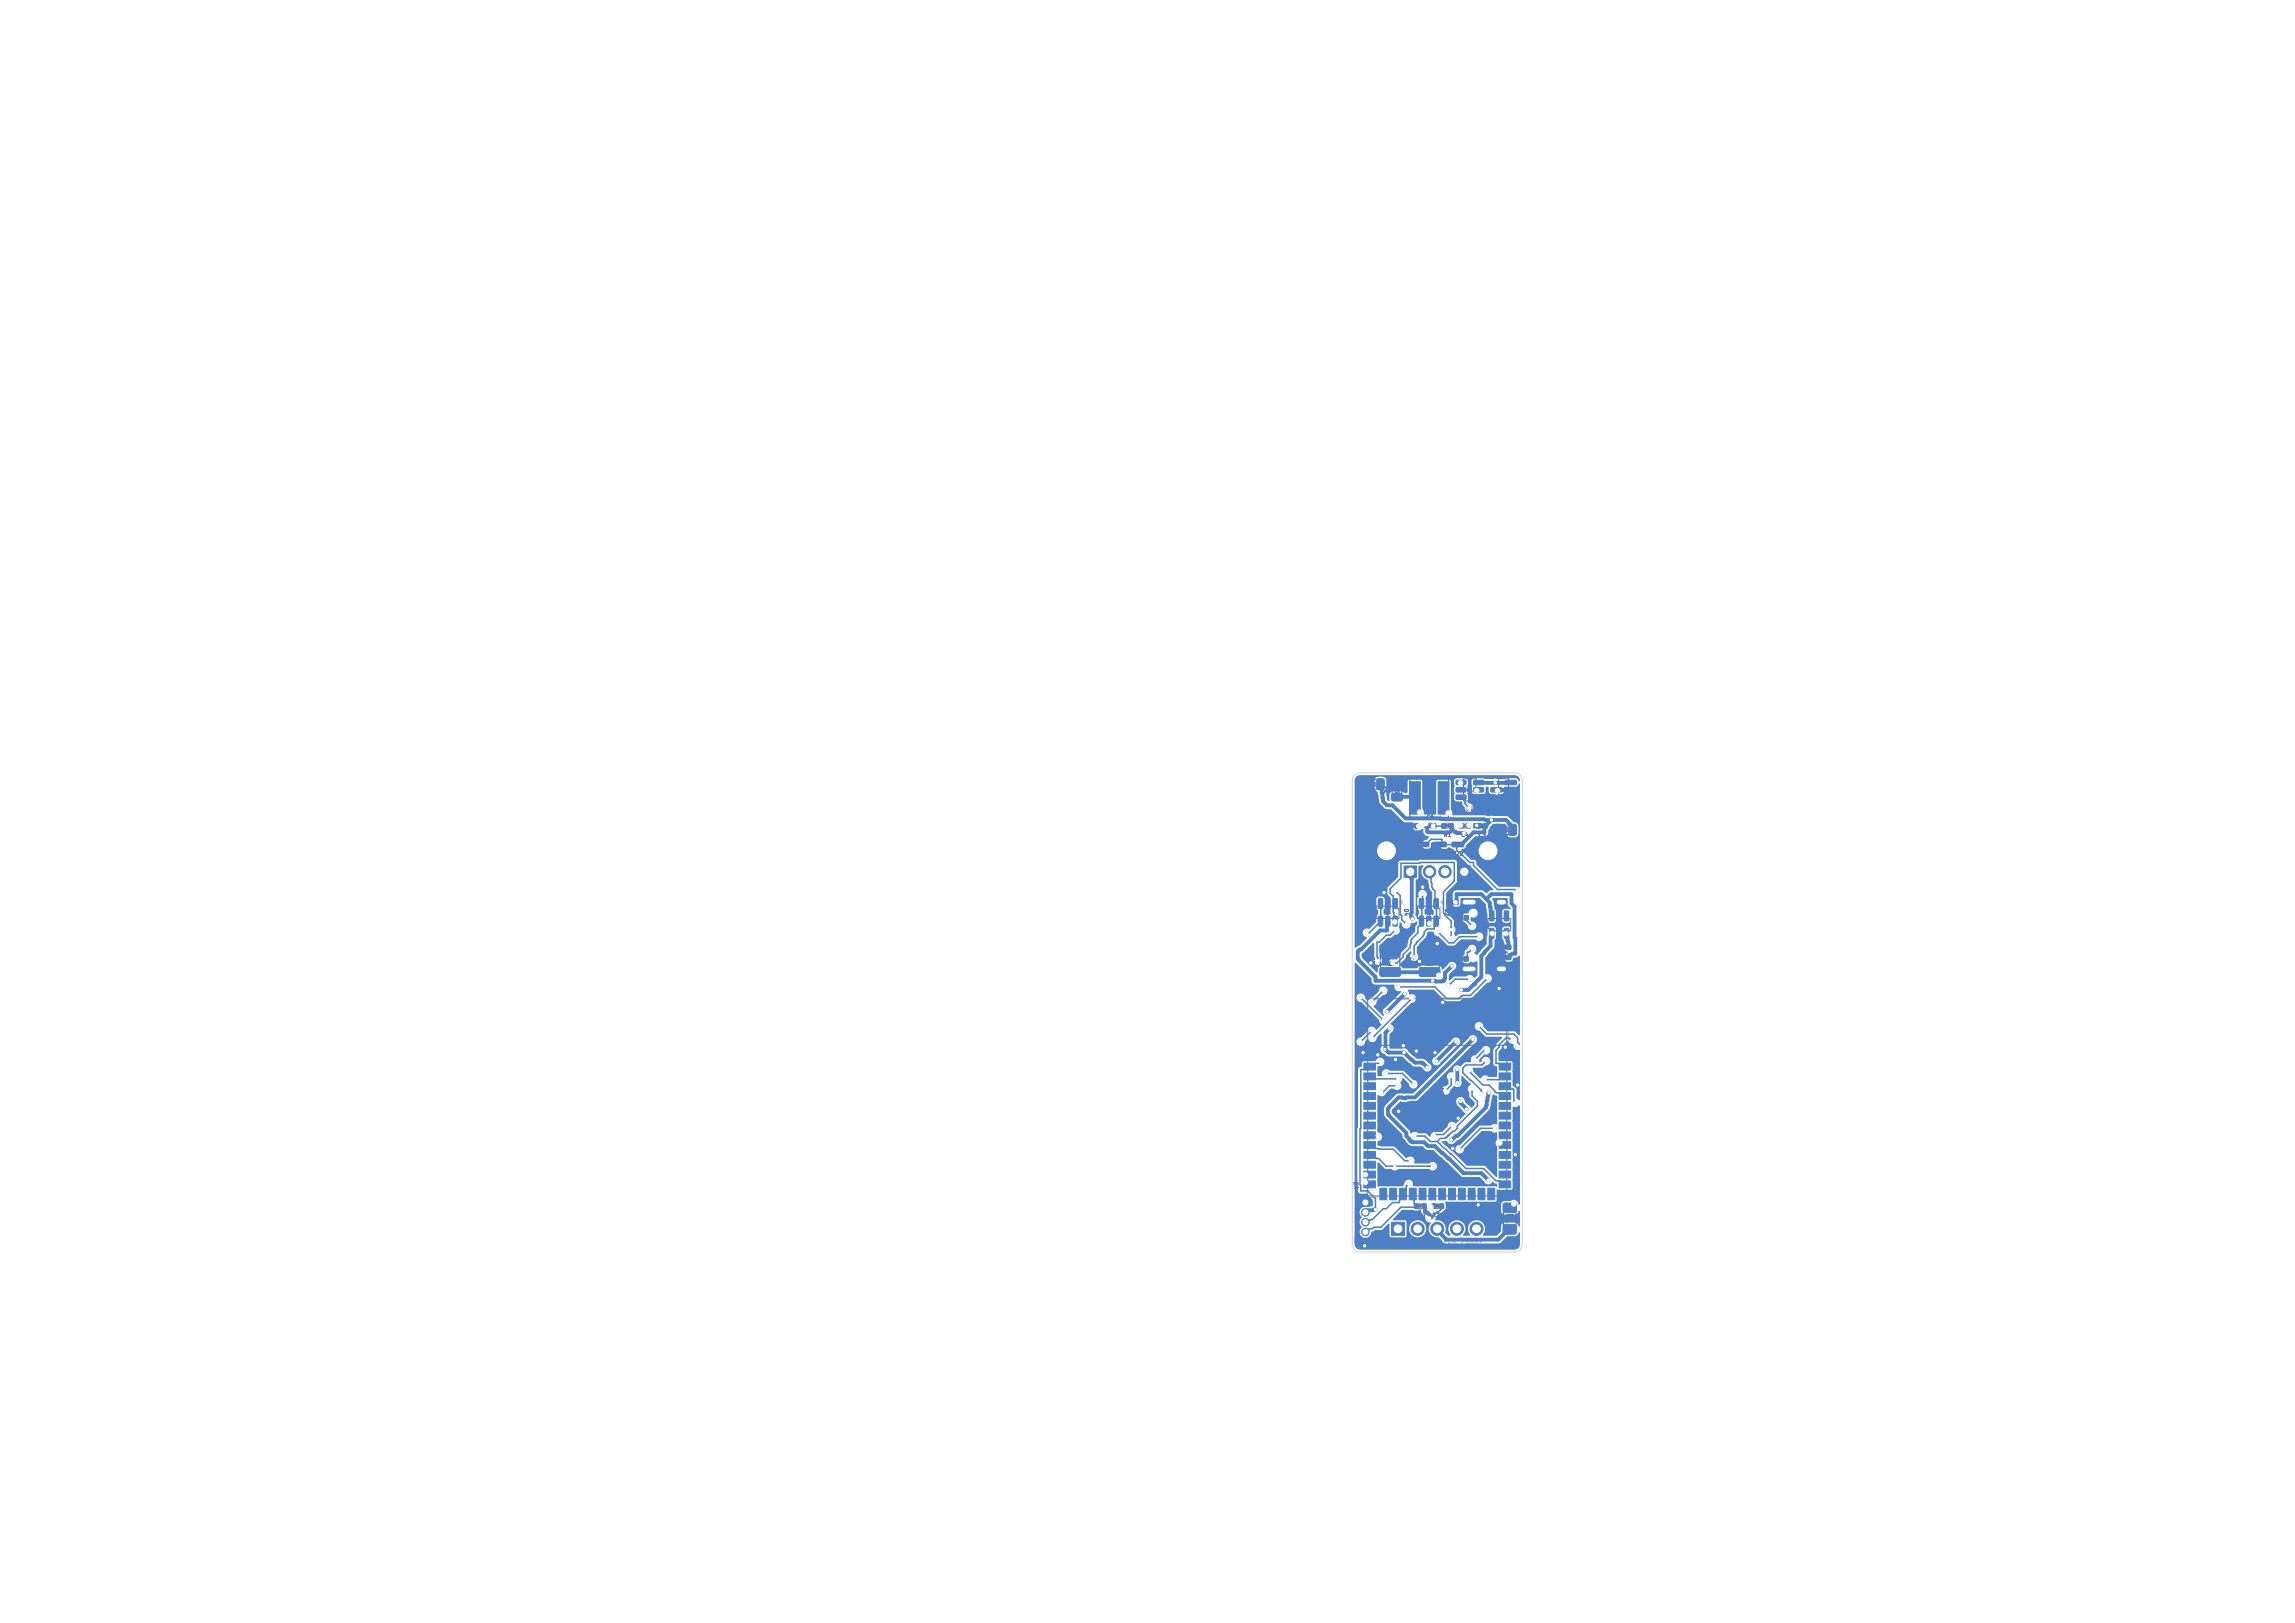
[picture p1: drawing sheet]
<svg xmlns="http://www.w3.org/2000/svg" width="297mm" height="210mm" viewBox="0 0 297 210" stroke-linecap="round" stroke-linejoin="round" font-family="sans-serif">
<defs><g id="words">
<text font-size="1.4" fill="#585d84" x="184.9" y="142.1">U3</text>
<text font-size="1.1" fill="#fff" x="179.3" y="123.4" transform="rotate(90 179.3 123.4)">C9</text>
<text font-size="1.1" fill="#585d84" x="184.4" y="123.4" transform="rotate(90 184.4 123.4)">C8</text>
<text font-size="1.1" fill="#e8b2a7" x="194.8" y="156.9" transform="rotate(90 194.8 156.9)">F1</text>
<g font-size=".8" fill="#e8b2a7">
<text x="184.5" y="161.5">VBAT</text>
<text x="187.3" y="161.5">GND</text>
<text x="189.8" y="161.5">SPORT</text>
</g>
<g font-size=".7" fill="#585d84">
<text x="177.1" y="101.8">C1</text>
<text x="180.4" y="101.6" transform="rotate(90 180.4 101.6)">C5</text>
<text x="184.5" y="106.1">C6</text>
<text x="194.2" y="107.8">C2</text>
<text x="186.8" y="108.4">R1</text>
<text x="191.2" y="108.4">C3</text>
<text x="181.6" y="117.5" transform="rotate(90 181.6 117.5)">D4</text>
<text x="187.2" y="118.3">C15</text>
<text x="191.2" y="119.1" transform="rotate(90 191.2 119.1)">U2</text>
<text x="182.3" y="123.7" transform="rotate(90 182.3 123.7)">C8</text>
<text x="188.5" y="120.3">R14</text>
<text x="188.5" y="125.6">R15</text>
<text x="183" y="157.6">R27</text>
<text x="185.3" y="157.6">R26</text>
</g>
<g font-size=".7" fill="#4d7fc4">
<text x="178.7" y="101.6" transform="rotate(90 178.7 101.6)">C5</text>
<text x="187.9" y="110.8">R22</text>
<text x="186.9" y="117.5" transform="rotate(90 186.9 117.5)">D2</text>
<text x="194" y="124.1">C10</text>
<text x="175.9" y="154" transform="rotate(-90 175.9 154)">U3</text>
</g>
<g font-size=".7" fill="#fff">
<text x="184.5" y="107.1">L1</text>
<text x="189.6" y="105">U1</text>
<text x="189" y="108.4">C4</text>
<text x="177.2" y="123.7" transform="rotate(90 177.2 123.7)">C9</text>
<text x="194" y="125.4">C11</text>
</g>
<g font-size=".6" fill="#585d84">
<text x="189.8" y="102.5">U1</text>
<text x="179.3" y="117.6" transform="rotate(90 179.3 117.6)">D4</text>
<text x="184.6" y="117.6" transform="rotate(90 184.6 117.6)">D2</text>
<text x="193.7" y="119.2" transform="rotate(90 193.7 119.2)">U2</text>
</g>
<g font-size=".4" fill="#585d84">
<text x="182.6" y="107.1">R2</text>
<text x="187" y="107.1">R1</text>
<text x="194.2" y="102.4">Q1</text>
<text x="186" y="109.5">R23</text>
<text x="188.3" y="109.5">R22</text>
<text x="188.9" y="119">R14</text>
<text x="188.9" y="124.3">R15</text>
<text x="183.4" y="156.3">R27</text>
<text x="185.7" y="156.3">R26</text>
</g>
<g font-size=".3" fill="#585d84">
<text x="184.8" y="107">C6</text>
<text x="189.3" y="107">C4</text>
<text x="191.5" y="107">C3</text>
<text x="183.8" y="109.4">C16</text>
<text x="187.6" y="116.9">C15</text>
<text x="194.4" y="122.7">C10</text>
<text x="194.4" y="124.1">C11</text>
</g>
</g></defs>
<g fill="none" stroke="#585d84" stroke-width=".13">
<path d="M176.7 100.9h2v1.2h-2zM177.6 102.9a.22 .22 0 0 0-.3 .2 .22 .22 0 0 0 .3 .2M177.8 103.4h.3M177.8 103l.2-.1v.5M178.2 117.2h2.5l.4 .5v1.1h-2.9zM180.2 101.2h1.2v2h-1.2zM182.3 106.6h1.1v.5h-1.1zM182.5 100.8h5v5h-5zM182.6 108l.2 .3M182.7 107.8h-.2v.5M182.7 107.8h.1M182.7 108h-.2"/>
<path d="M182.7 107.8v.2M182.7 108h.1M183 107.8h.1l.1 .1-.3 .4h.3M183.5 117.2h2.5l.4 .5v1.1h-2.9zM183.7 109h1v.5h-1zM183.9 110.2a.22 .22 0 0 0-.4 .2 .22 .22 0 0 0 .4 .2M184 110.6h.3M184 110.3l.2-.2v.5M184.5 110.4h.3v.2M184.6 106.6h1v.5h-1M184.6 103v.5h.3M184.8 110.1l-.2 .1-.1 .2v.2h.3"/>
<path d="M184.8 110.6h.1M185 103.5h.3M185 103.1l.2-.1v.5M185.8 110.4h.2l.1-.2h-.3v.5M185.9 109h1v.5h-1zM185.9 110.4l.2 .3M186.3 110.2h.2l.1 .1-.3 .4h.3M186.7 110.2h.3l-.1 .2h.1v.2h-.3M186.8 106.6h1.1v.5h-1.1zM187.5 116.5h1v.5h-1zM188.1 109h1.1v.5h-1.1zM188.7 118.5h1.1v.5h-1.1z"/>
<path d="M189.1 106.6h1v.5h-1zM189.4 100.8h1.6v2.4l-.4 .5h-1.2zM191.3 106.6h1v.5h-1zM192.6 118.8h2.9v1.7h-2.5l-.4-.4zM193.8 106.8h2v1.2h-2zM193.9 100.8h1.3v2.5l-.3 .4h-1zM194.2 104.4h.3v.3l-.1 .1h-.2zM194.3 104.7l.1 .1M194.4 104.8l.1 .1M194.7 104.8h.3M194.7 104.5l.1-.2v.5M194.7 108.8a.22 .22 0 0 0-.3 .2 .22 .22 0 0 0 .3 .2"/>
<path d="M194.9 108.8h.2l.1 .1-.3 .4h.3M177 129.2h18v25.6h-18zM177 135.2h18M178.7 122.7h2.5v3.2h-2.5zM183.8 122.7h2.5v3.2h-2.5zM188.7 123.8h1.1v.5h-1.1zM194.3 122.3h1v.5h-1zM195.1 125.3h.3M183.3 155.8h1v.5h-1zM185.5 155.8h1.1v.5h-1.1zM193.3 157.3h.5v.3M193.3 157.8v.2"/>
<path d="M193.6 157.3v.2M193.7 157.8l.1 .1h-.5M194.6 156.1h1.6v3.2h-1.6z"/>
</g>
<g fill="none" stroke="#e8b2a7" stroke-width=".13">
<path d="M177.4 100.7h.6M177.4 102.2h.6M178 117.2v1.6M180 101.9v.6M181.2 117.2v1.6M181.5 101.9v.6M182.2 100.9v-.4h5.5v.4M182.2 105.6v.4h5.5v-.4M182.7 106.5h.3M182.7 107.2h.3M183.3 117.2v1.6M184.1 108.9h.2"/>
<path d="M184.1 109.6h.2M186.3 108.9h.3M186.3 109.7h.3M186.5 117.2v1.6M187.2 106.5h.3M187.2 107.2h.3M187.9 116.4h.2M187.9 117.1h.2M188.5 108.9h.3M188.5 109.7h.3M189.1 118.4h.3M189.1 119.1h.3"/>
<path d="M189.4 100.6h1.6M189.4 103.8h1.6M189.5 106.5h.2M189.5 107.2h.2M191.7 106.5h.2M191.7 107.2h.2M192.4 118.8v1.7M193.9 100.6h1.3M193.9 103.8h1.3M194.5 106.6h.6M194.5 108.1h.6M195.6 118.8v1.7"/>
<path d="M176.8 135.3v-6.2h18.4v6.2M178.5 123.6v1.4M181.3 123.6v1.4M183.6 123.6v1.4M186.4 123.6v1.4M189.1 123.7h.3M189.1 124.5h.3M194.7 122.2h.2M194.7 122.9h.2M176.8 153.9v1h1.5M183.7 155.7h.3M183.7 156.5h.3"/>
<path d="M185.9 155.7h.3M185.9 156.5h.3M195.2 153.9v1h-1.5M196.3 157.1v1.2M180.3 161h.3v-.3h-.3v.6M180.9 161h.3v-.3h-.3v.6M181.5 161.3v-.6l.2 .4 .2-.4v.6M182.6 160.7v.6M182.6 161h.4M183 160.7v.6M183.3 160.7h.2l.1 .1-.1 .2 .1 .2-.1 .1h-.2zM183.3 161h.2"/>
<path d="M184.2 160.7l.2 .6M186.9 161.2l.2 .1M187.1 160.7h-.2M189.4 160.7h.1M189.4 161v.2"/>
</g>
<g fill="#e8b2a7" stroke="#e8b2a7" stroke-width=".13">
<path d="M176.3 136l.5-.5v.5z"/>
<path d="M181.1 116.8l.3-.3v.5z"/>
<path d="M191.5 103.7l.3 .3h-.5z"/>
<path d="M186.4 116.8l.3-.3v.5z"/>
<path d="M195.7 103.7l.3 .3h-.5z"/>
<path d="M192.2 120.7l.3 .2-.3 .3z"/>
</g>
<g fill="#fff" stroke="#fff" stroke-width=".13">
<circle cx="185" cy="157.6" r=".15"/>
<circle cx="182" cy="119.6" r=".15"/>
<circle cx="179.2" cy="135.8" r=".15"/>
<circle cx="178" cy="156.5" r=".15"/>
<circle cx="187.8" cy="147.5" r=".15"/>
<circle cx="178.6" cy="137.4" r=".15"/>
<circle cx="184.7" cy="138.1" r=".15"/>
<circle cx="188.4" cy="116.7" r=".15"/>
<circle cx="179.5" cy="130.9" r=".15"/>
<circle cx="179.8" cy="133.1" r=".15"/>
<circle cx="181.7" cy="136.2" r=".15"/>
<circle cx="181.8" cy="128.6" r=".15"/>
<circle cx="180.6" cy="115.3" r=".15"/>
<circle cx="192.7" cy="141.4" r=".15"/>
<circle cx="194.9" cy="120.8" r=".15"/>
<circle cx="189.1" cy="128.1" r=".15"/>
<circle cx="183.7" cy="105.1" r=".15"/>
<circle cx="193.1" cy="120.8" r=".15"/>
<circle cx="189.8" cy="143.5" r=".15"/>
<circle cx="188.6" cy="138.4" r=".15"/>
<circle cx="189" cy="142.5" r=".15"/>
<circle cx="188.6" cy="140.1" r=".15"/>
<circle cx="190.1" cy="106.8" r=".15"/>
<circle cx="190.5" cy="119.8" r=".15"/>
<circle cx="190.5" cy="122.8" r=".15"/>
<circle cx="185.4" cy="150.9" r=".15"/>
<circle cx="180.5" cy="150.9" r=".15"/>
<circle cx="178.3" cy="124.3" r=".15"/>
<circle cx="180.6" cy="120.4" r=".15"/>
<circle cx="180.8" cy="140.5" r=".15"/>
<circle cx="178.8" cy="141.3" r=".15"/>
<circle cx="180.9" cy="139.6" r=".15"/>
<circle cx="190.1" cy="138.6" r=".15"/>
<circle cx="196.1" cy="142.7" r=".15"/>
<circle cx="193.4" cy="146" r=".15"/>
<circle cx="188.9" cy="148.7" r=".15"/>
<circle cx="185.5" cy="106.9" r=".15"/>
<circle cx="189" cy="101.3" r=".15"/>
<circle cx="183.6" cy="106.9" r=".15"/>
<circle cx="187.1" cy="141.1" r=".15"/>
<circle cx="187.8" cy="139.3" r=".15"/>
<circle cx="180.6" cy="137.1" r=".15"/>
<circle cx="191.1" cy="106.8" r=".15"/>
<circle cx="178.3" cy="136.5" r=".15"/>
<circle cx="183.7" cy="124.4" r=".15"/>
<circle cx="196.1" cy="149.4" r=".15"/>
<circle cx="188" cy="148.6" r=".15"/>
<circle cx="191.3" cy="155.9" r=".15"/>
<circle cx="179.1" cy="115.5" r=".15"/>
<circle cx="176.6" cy="161.2" r=".15"/>
<circle cx="186.7" cy="129.7" r=".15"/>
<circle cx="196.4" cy="140.4" r=".15"/>
<circle cx="194" cy="127.9" r=".15"/>
<circle cx="188.7" cy="144.7" r=".15"/>
<circle cx="176.4" cy="136.2" r=".15"/>
<circle cx="186" cy="122.1" r=".15"/>
<circle cx="185.7" cy="136.2" r=".15"/>
<circle cx="183.3" cy="136" r=".15"/>
<circle cx="184.1" cy="114.8" r=".15"/>
<circle cx="181.6" cy="135.3" r=".15"/>
<circle cx="181" cy="143.8" r=".15"/>
<circle cx="194.8" cy="135.5" r=".15"/>
<circle cx="182.3" cy="153.2" r=".15"/>
<circle cx="185.2" cy="156.2" r=".15"/>
<circle cx="190.9" cy="137.1" r=".15"/>
<circle cx="190.5" cy="140.9" r=".15"/>
<circle cx="183.1" cy="147" r=".15"/>
<circle cx="192.3" cy="135.9" r=".15"/>
<circle cx="191.4" cy="132.8" r=".15"/>
<circle cx="196.4" cy="135.3" r=".15"/>
<circle cx="191.7" cy="141.5" r=".15"/>
<circle cx="194.1" cy="147.9" r=".15"/>
<circle cx="192.3" cy="137.3" r=".15"/>
<circle cx="178.3" cy="147.1" r=".15"/>
<circle cx="176.1" cy="129.1" r=".15"/>
<circle cx="179" cy="132" r=".15"/>
<circle cx="179.4" cy="138.9" r=".15"/>
<circle cx="182.9" cy="140.3" r=".15"/>
<circle cx="182.5" cy="150.2" r=".15"/>
<circle cx="189" cy="106.8" r=".15"/>
<circle cx="191.1" cy="102.3" r=".15"/>
<circle cx="187.4" cy="105.2" r=".15"/>
<circle cx="187.8" cy="121.3" r=".15"/>
<circle cx="180.5" cy="119.3" r=".15"/>
<circle cx="187.8" cy="120.3" r=".15"/>
<circle cx="176.9" cy="120.7" r=".15"/>
<circle cx="181" cy="127.7" r=".15"/>
<circle cx="192.5" cy="126.6" r=".15"/>
<circle cx="187.9" cy="145.7" r=".15"/>
<circle cx="185.7" cy="147" r=".15"/>
<circle cx="192.2" cy="139.7" r=".15"/>
<circle cx="176.7" cy="152" r=".15"/>
<circle cx="177.6" cy="134.3" r=".15"/>
<circle cx="183" cy="123.8" r=".15"/>
<circle cx="182.7" cy="129.2" r=".15"/>
<circle cx="177.6" cy="129.6" r=".15"/>
<circle cx="184.1" cy="115.7" r=".15"/>
<circle cx="177.5" cy="133.4" r=".15"/>
<circle cx="176.7" cy="153" r=".15"/>
<circle cx="176.1" cy="134.8" r=".15"/>
<circle cx="179" cy="128.2" r=".15"/>
<circle cx="195.9" cy="155.8" r=".15"/>
<circle cx="192.6" cy="152.7" r=".15"/>
<circle cx="190.6" cy="134.5" r=".15"/>
<circle cx="193.8" cy="102.3" r=".15"/>
<circle cx="196.3" cy="115.3" r=".15"/>
<circle cx="195.7" cy="134.5" r=".15"/>
<circle cx="191.4" cy="121.2" r=".15"/>
<circle cx="185" cy="119.5" r=".15"/>
<circle cx="187.5" cy="127.5" r=".15"/>
<circle cx="182.8" cy="118.9" r=".15"/>
<circle cx="186.2" cy="126.2" r=".15"/>
<circle cx="186.1" cy="120.6" r=".15"/>
<circle cx="190.2" cy="126.7" r=".15"/>
<circle cx="185.4" cy="126.9" r=".15"/>
<circle cx="187.9" cy="125" r=".15"/>
<circle cx="188.4" cy="134.8" r=".15"/>
<circle cx="185.9" cy="137.3" r=".15"/>
<circle cx="193" cy="106.1" r=".15"/>
<circle cx="193.5" cy="101.3" r=".15"/>
<circle cx="180.9" cy="159" r=".5"/>
<circle cx="183.5" cy="159" r=".5"/>
<circle cx="186" cy="159" r=".5"/>
<circle cx="188.5" cy="159" r=".5"/>
<circle cx="191.1" cy="159" r=".5"/>
<circle cx="182.5" cy="112.8" r=".47"/>
<circle cx="185" cy="112.8" r=".48"/>
<circle cx="187" cy="112.8" r=".48"/>
<circle cx="189.5" cy="112.8" r=".48"/>
<circle cx="179.4" cy="110.1" r="1.15"/>
<circle cx="192.6" cy="110.1" r="1.15"/>
<circle cx="176.7" cy="155.6" r=".33"/>
<circle cx="176.7" cy="156.9" r=".33"/>
<circle cx="176.7" cy="158.1" r=".33"/>
<circle cx="176.7" cy="159.4" r=".33"/>
<circle cx="190.7" cy="118.2" r=".32"/>
<circle cx="190.7" cy="123.9" r=".32"/>
</g>
<path d="M189.6 116.7h1.1M194 116.7h.6M189.6 125.4h1.1" fill="none" stroke="#fff" stroke-width=".6"/>
<g fill="#4d7fc4" stroke="#4d7fc4" stroke-width=".13">
<path d="M180.1 158.2h1.7v1.7h-1.7z"/>
<path d="M181.7 112.1h1.6v1.4h-1.6z"/>
<path d="M176.2 155.1h1v1h-1z"/>
<path d="M189.6 118.5h.4v.6h-.4z"/>
<path d="M188.5 118.5h.5v.6h-.5z"/>
<path d="M183.7 125.3l.2-.1h2.3l.2 .3-.1 .7-.2 .2-2.3-.1-.1-.2z"/>
<path d="M183.7 122.3l.2-.1 2.3 .1 .2 .2-.1 .7-.2 .2h-2.3l-.1-.2z"/>
<path d="M195.3 106.7h.7l.2 .1 .1 1.1-.2 .2h-.6l-.2-.1v-1.1z"/>
<path d="M193.4 106.7h.7l.2 .1 .1 1.1-.2 .2h-.6l-.2-.1v-1.1z"/>
<path d="M189.6 123.8h.4v.6h-.4z"/>
<path d="M188.5 123.8h.5v.6h-.5z"/>
<path d="M195 122.3h.5v.5h-.5z"/>
<path d="M194.1 122.3h.5v.5h-.5z"/>
<path d="M176.5 136.3h1.5v.9h-1.5z"/>
<path d="M176.5 137.6h1.5v.9h-1.5z"/>
<path d="M176.5 138.8h1.5v.9h-1.5z"/>
<path d="M176.5 140.1h1.5v.9h-1.5z"/>
<path d="M176.5 141.4h1.5v.9h-1.5z"/>
<path d="M176.5 142.6h1.5v.9h-1.5z"/>
<path d="M176.5 143.9h1.5v.9h-1.5z"/>
<path d="M176.5 145.2h1.5v.9h-1.5z"/>
<path d="M176.5 146.5h1.5v.8h-1.5z"/>
<path d="M176.5 147.7h1.5v.9h-1.5z"/>
<path d="M176.5 149h1.5v.9h-1.5z"/>
<path d="M176.5 150.3h1.5v.9h-1.5z"/>
<path d="M176.5 151.5h1.5v.9h-1.5z"/>
<path d="M176.5 152.8h1.5v.9h-1.5z"/>
<path d="M178.6 153.8h.9v1.4h-.9z"/>
<path d="M179.8 153.8h.9v1.4h-.9z"/>
<path d="M181.1 153.8h.9v1.4h-.9z"/>
<path d="M182.4 153.8h.9v1.4h-.9z"/>
<path d="M183.6 153.8h.9v1.4h-.9z"/>
<path d="M184.9 153.8h.9v1.4h-.9z"/>
<path d="M186.2 153.8h.9v1.4h-.9z"/>
<path d="M187.5 153.8h.9v1.4h-.9z"/>
<path d="M188.7 153.8h.9v1.4h-.9z"/>
<path d="M190 153.8h.9v1.4h-.9z"/>
<path d="M191.3 153.8h.9v1.4h-.9z"/>
<path d="M192.5 153.8h.9v1.4h-.9z"/>
<path d="M194 152.8h1.5v.9h-1.5z"/>
<path d="M194 151.5h1.5v.9h-1.5z"/>
<path d="M194 150.3h1.5v.9h-1.5z"/>
<path d="M194 149h1.5v.9h-1.5z"/>
<path d="M194 147.7h1.5v.9h-1.5z"/>
<path d="M194 146.5h1.5v.8h-1.5z"/>
<path d="M194 145.2h1.5v.9h-1.5z"/>
<path d="M194 143.9h1.5v.9h-1.5z"/>
<path d="M194 142.6h1.5v.9h-1.5z"/>
<path d="M194 141.4h1.5v.9h-1.5z"/>
<path d="M194 140.1h1.5v.9h-1.5z"/>
<path d="M194 138.8h1.5v.9h-1.5z"/>
<path d="M194 137.6h1.5v.9h-1.5z"/>
<path d="M194 136.3h1.5v.9h-1.5z"/>
<path d="M182.6 142.5h3.9v3.9h-3.9z"/>
<path d="M180.3 116.3l.4-.1 .1 .1 .1 1.1-.1 .2h-.4l-.1-.1z"/>
<path d="M179.3 116.3l.5-.1 .1 .1v1.1l-.1 .2h-.3l-.2-.1z"/>
<path d="M178.4 116.3l.4-.1 .1 .1 .1 1.1-.1 .2h-.4l-.1-.1z"/>
<path d="M178.4 118.6l.4-.1 .1 .1 .1 1.1-.1 .1h-.4h-.1z"/>
<path d="M179.3 118.6l.5-.1 .1 .1v1.1l-.1 .1h-.3h-.2z"/>
<path d="M180.3 118.6l.4-.1 .1 .1 .1 1.1-.1 .1h-.4h-.1z"/>
<path d="M185.3 106.6h.5v.5h-.5z"/>
<path d="M190.7 102.9h1.2l.1 .1v.4h-.1h-1.1l-.1-.1z"/>
<path d="M190.7 101.9h1.2l.1 .2v.3l-.1 .1h-1.1l-.1-.1z"/>
<path d="M190.7 101h1.2l.1 .1v.4h-.1h-1.1l-.1-.1z"/>
<path d="M188.5 101h1.1l.1 .1v.4h-.1h-1.1l-.1-.1z"/>
<path d="M188.5 101.9h1.1l.1 .2v.3l-.1 .1h-1.1l-.1-.1z"/>
<path d="M188.5 102.9h1.1l.1 .1v.4h-.1h-1.1l-.1-.1z"/>
<path d="M186.4 155.8h.4v.6h-.4z"/>
<path d="M185.3 155.8h.5v.6h-.5z"/>
<path d="M189.8 106.6h.5v.5h-.5z"/>
<path d="M188.9 106.6h.4v.5h-.4z"/>
<path d="M186.7 109h.5v.6h-.5z"/>
<path d="M185.7 109h.4v.6h-.4z"/>
<path d="M188.2 116.5h.5v.5h-.5z"/>
<path d="M187.3 116.5h.5v.5h-.5z"/>
<path d="M180.1 102.7h.2h1.1l.1 .2v.6l-.2 .2-1.1-.1-.1-.2z"/>
<path d="M180.1 100.8h.2h1.1l.1 .2v.6l-.2 .2-1.1-.1-.1-.2z"/>
<path d="M187.6 106.6h.5v.6h-.5z"/>
<path d="M186.6 106.6h.5v.6h-.5z"/>
<path d="M183.1 106.6h.5v.6h-.5z"/>
<path d="M182.1 106.6h.5v.6h-.5z"/>
<path d="M195 123.6h.5v.5h-.5z"/>
<path d="M178.2 100.8h.7l.2 .1 .1 1.1-.2 .2h-.6l-.2-.1v-1.1z"/>
<path d="M176.3 100.8h.7l.2 .1 .1 1.1-.2 .2h-.6l-.2-.1v-1.1z"/>
<path d="M184.4 109h.5v.5h-.5z"/>
<path d="M183.5 109h.4v.5h-.4z"/>
<path d="M185.6 116.3l.4-.1 .1 .1 .1 1.1-.1 .2h-.4l-.1-.1z"/>
<path d="M184.6 116.3l.5-.1 .1 .1v1.1l-.1 .2h-.3l-.2-.1z"/>
<path d="M183.7 116.3l.4-.1 .1 .1 .1 1.1-.1 .2h-.4l-.1-.1z"/>
<path d="M183.7 118.6l.4-.1 .1 .1 .1 1.1-.1 .1h-.4h-.1z"/>
<path d="M184.6 118.6l.5-.1 .1 .1v1.1l-.1 .1h-.3h-.2z"/>
<path d="M185.6 118.6l.4-.1 .1 .1 .1 1.1-.1 .1h-.4h-.1z"/>
<path d="M194.8 102.9h1.4l.1 .1-.1 .4h-.1h-1.2l-.1-.1z"/>
<path d="M194.8 101h1.4l.1 .1-.1 .4h-.1h-1.2l-.1-.1z"/>
<path d="M193 101.9h1.3l.1 .2v.3l-.2 .1h-1.2l-.1-.1z"/>
<path d="M189 109h.4v.6h-.4z"/>
<path d="M187.9 109h.5v.6h-.5z"/>
<path d="M192 106.6h.5v.5h-.5z"/>
<path d="M191.1 106.6h.5v.5h-.5z"/>
<path d="M194.6 158.5h.2h1.3l.2 .2-.1 .9-.2 .1h-1.3l-.2-.2z"/>
<path d="M194.6 155.7h.2h1.3l.2 .2-.1 .9-.2 .1h-1.3l-.2-.2z"/>
<path d="M184.1 155.8h.5v.6h-.5z"/>
<path d="M183.1 155.8h.4v.6h-.4z"/>
<path d="M178.6 125.3l.2-.1h2.3l.2 .3-.1 .7-.2 .2-2.3-.1-.1-.2z"/>
<path d="M178.6 122.3l.2-.1 2.3 .1 .2 .2-.1 .7-.2 .2h-2.3l-.1-.2z"/>
<path d="M192.8 120.2l.4-.1 .1 .1 .1 1.1-.1 .1-.4 .1-.1-.1z"/>
<path d="M193.7 120.2l.5-.1 .1 .1v1.1l-.1 .1-.3 .1-.2-.1z"/>
<path d="M194.7 120.2l.4-.1 .1 .1 .1 1.1-.1 .1-.4 .1-.1-.1z"/>
<path d="M194.7 117.9l.4-.1 .1 .1 .1 1.1-.1 .2h-.4l-.1-.1z"/>
<path d="M192.8 117.9l.4-.1 .1 .1 .1 1.1-.1 .2h-.4l-.1-.1z"/>
<path d="M186.1 101.1h1.4v4.3h-1.4z"/>
<path d="M182.4 101.1h1.4v4.3h-1.4z"/>
<circle cx="183.5" cy="159" r=".85"/>
<circle cx="186" cy="159" r=".85"/>
<circle cx="188.5" cy="159" r=".85"/>
<circle cx="191.1" cy="159" r=".85"/>
<circle cx="185" cy="112.8" r=".8"/>
<circle cx="187" cy="112.8" r=".8"/>
<circle cx="189.5" cy="112.8" r=".8"/>
<circle cx="179.4" cy="110.1" r="1.5"/>
<circle cx="192.6" cy="110.1" r="1.5"/>
<circle cx="176.7" cy="156.9" r=".5"/>
<circle cx="176.7" cy="158.1" r=".5"/>
<circle cx="176.7" cy="159.4" r=".5"/>
</g>
<path d="M189.6 116.7h1.1M194 116.7h.6M189.6 125.4h1.1" fill="none" stroke="#4d7fc4" stroke-width="1"/>
<g fill="#ececec" stroke="#ececec" stroke-width=".13">
<circle cx="185" cy="157.6" r=".3"/>
<circle cx="182" cy="119.6" r=".3"/>
<circle cx="179.2" cy="135.8" r=".3"/>
<circle cx="178" cy="156.5" r=".3"/>
<circle cx="187.8" cy="147.5" r=".3"/>
<circle cx="178.6" cy="137.4" r=".3"/>
<circle cx="184.7" cy="138.1" r=".3"/>
<circle cx="188.4" cy="116.7" r=".3"/>
<circle cx="179.5" cy="130.9" r=".3"/>
<circle cx="179.8" cy="133.1" r=".3"/>
<circle cx="181.7" cy="136.2" r=".3"/>
<circle cx="181.8" cy="128.6" r=".3"/>
<circle cx="180.6" cy="115.3" r=".3"/>
<circle cx="192.7" cy="141.4" r=".3"/>
<circle cx="194.9" cy="120.8" r=".3"/>
<circle cx="189.4" cy="107.8" r=".3"/>
<circle cx="189.1" cy="128.1" r=".3"/>
<circle cx="183.7" cy="105.1" r=".3"/>
<circle cx="193.1" cy="120.8" r=".3"/>
<circle cx="189.8" cy="143.5" r=".3"/>
<circle cx="188.6" cy="138.4" r=".3"/>
<circle cx="189" cy="142.5" r=".3"/>
<circle cx="188.6" cy="140.1" r=".3"/>
<circle cx="184.5" cy="106.7" r=".3"/>
<circle cx="190.1" cy="106.8" r=".3"/>
<circle cx="190.1" cy="104.5" r=".3"/>
<circle cx="190.5" cy="119.8" r=".3"/>
<circle cx="190.5" cy="122.8" r=".3"/>
<circle cx="185.4" cy="150.9" r=".3"/>
<circle cx="180.5" cy="150.9" r=".3"/>
<circle cx="178.3" cy="124.3" r=".3"/>
<circle cx="180.6" cy="120.4" r=".3"/>
<circle cx="180.8" cy="140.5" r=".3"/>
<circle cx="178.8" cy="141.3" r=".3"/>
<circle cx="180.9" cy="139.6" r=".3"/>
<circle cx="190.1" cy="138.6" r=".3"/>
<circle cx="196.1" cy="142.7" r=".3"/>
<circle cx="193.4" cy="146" r=".3"/>
<circle cx="188.9" cy="148.7" r=".3"/>
<circle cx="185.5" cy="106.9" r=".3"/>
<circle cx="189" cy="101.3" r=".3"/>
<circle cx="183.6" cy="106.9" r=".3"/>
<circle cx="187.1" cy="141.1" r=".3"/>
<circle cx="187.8" cy="139.3" r=".3"/>
<circle cx="180.6" cy="137.1" r=".3"/>
<circle cx="191.1" cy="106.8" r=".3"/>
<circle cx="178.3" cy="136.5" r=".3"/>
<circle cx="183.7" cy="124.4" r=".3"/>
<circle cx="196.1" cy="149.4" r=".3"/>
<circle cx="188" cy="148.6" r=".3"/>
<circle cx="191.3" cy="155.9" r=".3"/>
<circle cx="179.1" cy="115.5" r=".3"/>
<circle cx="176.6" cy="161.2" r=".3"/>
<circle cx="186.7" cy="129.7" r=".3"/>
<circle cx="196.4" cy="140.4" r=".3"/>
<circle cx="194" cy="127.9" r=".3"/>
<circle cx="188.7" cy="144.7" r=".3"/>
<circle cx="176.4" cy="136.2" r=".3"/>
<circle cx="186" cy="122.1" r=".3"/>
<circle cx="185.7" cy="136.2" r=".3"/>
<circle cx="183.3" cy="136" r=".3"/>
<circle cx="184.1" cy="114.8" r=".3"/>
<circle cx="181.6" cy="135.3" r=".3"/>
<circle cx="181" cy="143.8" r=".3"/>
<circle cx="194.8" cy="135.5" r=".3"/>
<circle cx="177.4" cy="124.6" r=".3"/>
<circle cx="182.3" cy="153.2" r=".3"/>
<circle cx="185.2" cy="156.2" r=".3"/>
<circle cx="190.9" cy="137.1" r=".3"/>
<circle cx="190.5" cy="140.9" r=".3"/>
<circle cx="183.1" cy="147" r=".3"/>
<circle cx="192.3" cy="135.9" r=".3"/>
<circle cx="191.4" cy="132.8" r=".3"/>
<circle cx="196.4" cy="135.3" r=".3"/>
<circle cx="191.7" cy="141.5" r=".3"/>
<circle cx="194.1" cy="147.9" r=".3"/>
<circle cx="192.3" cy="137.3" r=".3"/>
<circle cx="178.3" cy="147.1" r=".3"/>
<circle cx="176.1" cy="129.1" r=".3"/>
<circle cx="179" cy="132" r=".3"/>
<circle cx="179.4" cy="138.9" r=".3"/>
<circle cx="182.9" cy="140.3" r=".3"/>
<circle cx="182.5" cy="150.2" r=".3"/>
<circle cx="189" cy="106.8" r=".3"/>
<circle cx="191.1" cy="102.3" r=".3"/>
<circle cx="187.4" cy="105.2" r=".3"/>
<circle cx="187.8" cy="121.3" r=".3"/>
<circle cx="180.5" cy="119.3" r=".3"/>
<circle cx="187.8" cy="120.3" r=".3"/>
<circle cx="176.9" cy="120.7" r=".3"/>
<circle cx="181" cy="127.7" r=".3"/>
<circle cx="192.5" cy="126.6" r=".3"/>
<circle cx="187.9" cy="145.7" r=".3"/>
<circle cx="185.7" cy="147" r=".3"/>
<circle cx="192.2" cy="139.7" r=".3"/>
<circle cx="176.7" cy="152" r=".3"/>
<circle cx="177.6" cy="134.3" r=".3"/>
<circle cx="183" cy="123.8" r=".3"/>
<circle cx="182.7" cy="129.2" r=".3"/>
<circle cx="177.6" cy="129.6" r=".3"/>
<circle cx="180.3" cy="124.6" r=".3"/>
<circle cx="184.1" cy="115.7" r=".3"/>
<circle cx="177.5" cy="133.4" r=".3"/>
<circle cx="176.7" cy="153" r=".3"/>
<circle cx="176.1" cy="134.8" r=".3"/>
<circle cx="179" cy="128.2" r=".3"/>
<circle cx="195.9" cy="155.8" r=".3"/>
<circle cx="192.6" cy="152.7" r=".3"/>
<circle cx="190.6" cy="134.5" r=".3"/>
<circle cx="193.8" cy="102.3" r=".3"/>
<circle cx="196.3" cy="115.3" r=".3"/>
<circle cx="195.7" cy="134.5" r=".3"/>
<circle cx="191.4" cy="121.2" r=".3"/>
<circle cx="185" cy="119.5" r=".3"/>
<circle cx="187.5" cy="127.5" r=".3"/>
<circle cx="182.8" cy="118.9" r=".3"/>
<circle cx="186.2" cy="126.2" r=".3"/>
<circle cx="186.1" cy="120.6" r=".3"/>
<circle cx="190.2" cy="126.7" r=".3"/>
<circle cx="185.4" cy="126.9" r=".3"/>
<circle cx="187.9" cy="125" r=".3"/>
<circle cx="188.4" cy="134.8" r=".3"/>
<circle cx="185.9" cy="137.3" r=".3"/>
<circle cx="193" cy="106.1" r=".3"/>
<circle cx="193.5" cy="101.3" r=".3"/>
</g>
<g fill="none" stroke="#4d7fc4" stroke-width=".5">
<path d="M178.9 102.7l.1 1 .5 .5h.7l1.7 1.7h4.5l.1 .1h5.6l.1 .1h2.7l.7 .7M179.5 119.7v.7h-.9l-2.4 2.4-.3 .1-.2 .3v.8l.1 .2 2.2 2.2v.5h7.7l.1 .1h.8l.3-.1 .1-.3v-.7l.9-.9M181.4 103.1h1.2M182.6 113.4l.1 .3v4.4l-.1 .1v.4l.2 .3M184.7 107.1v.5l.1 .1h2.8l.4-.3M187.9 107v.3l.4 .4 .3 .1h.8M188.5 116.6v-.9h3.2l1.1 1.1 .1 1.1 .1 .1M191.9 101.3h3M192.1 107v.7h-1.4l-1.4 1.4M192.4 116.3l.6-.6h2.6v1.2l.4 .4v4l.1 .1v2h-.4l-.3 .3M192.8 106.1v.2l-.4 .4M179.2 135.8h.1"/>
<path d="M179.3 135.8l.4 .4h2l1.4 1.3a1.52 1.52 0 0 1 1.6 .6M179.8 133.1l-.5 .5v2.2M181.1 125.8h2.7M181.8 128.6l-2.3 2.3M188.4 134.8l-2.5 2.5M188.6 138.4v1.7M190.6 134.5l-7.5 7.5h-1.1l-.1 .1-.9-.1-1.3 1.3-.1 .2v.6l.1 .2 2.3 2.3v.4l.6 .7 .2 .1h1.5l.5 .5h.9l.9 .9 .9 .7 1.9 1.9h2.3l.9 .9M192.9 121.3v1.1l-1.2 1.3v2.7l-.8 .8v.1h-.1v.1h-.1l-.7 .7h-.9M195.1 121.3l.1 1.1M178 156.5l-.3 .1h-.6l-.1 .1M184.3 156.2l.1 .1v.4l.9 .8M186.4 159.6l.7 .7v.1h6.8l.8-.8"/>
<path d="M189 142.5v.2l.8 .8M192.7 141.4l-.1 .1v.4l-.1 .1-.2 1.3-3.7 3.7h-.2l-.6 .5"/>
</g>
<g fill="none" stroke="#4d7fc4" stroke-width=".2">
<path d="M178.5 119.4l-1.3 1.3h-.3M178.7 117.4v1.3M179.1 115.5l.1 .2M180.3 116.9h.1M180.6 115.3l.6 .6v2.4l.2 .2v.5l.6 .6M183.5 106.9h.1M183.8 119.7l-.3 .3v.7l-.9 1-.1 .9-.9 .9v.3l-.8 .8h-.5M184 117.4v1.3M184.1 114.8l1.1 1.1-.1 .1M184.1 115.7v.7M184.7 109.1l.5-.5h1.4v.3l.2 .2M185 113.5l.2 .2v.5l.1 .1a1.17 1.17 0 0 0 .4 1v1.1"/>
<path d="M185.7 119.7l-.1 .5h-.9l-.4 .4-.1 .5-.8 .8h-.1v.2l-.3 .3v1.4M185.7 106.9h1M185.9 117.4v1.3M186.8 118.1v-2.7l1.4-1.4v-2.4l-6.9 .1v1.9l-1.4 1.4v.6l.4 .3v2.1l.1 .1v.5l.1 .1M187 118.4l.8 .8v2.1M187 109.3h1M188.3 109.4l.2 .2v.4l.3 .3M188.9 110.3l1.3 1.3h.5v.4l3.1 3.1h2.2l.3 .2M189.6 103.3v.7l.5 .5M189.8 118.9v.2l.7 .7M176.1 129.1l2.9 2.9M176.4 136.2l.2 .2"/>
<path d="M176.6 138.3l-.1 .1h-.4l-.1 14.9M177.5 133.4l-1.4 1.4M177.9 139.6h3M178.5 136.7h.4l.4 .4h1.3M178.6 137.4l-.2 .2h-.4l-.1 .1M179 128.2l-1.4 1.4M179.4 138.9h2.1l1.4 1.4M180.6 120.4h-.1l-.6 .6h-.5l-.9 .9h-.3v1.9l.1 .1v.4M181.6 135.3l.2 .2h.2l.5 .5h.8M182.7 129.2l-5.1 5.1M186.1 120.6l1.4 1.4h.6l.8-.8h2.5M186.7 129.7h.8"/>
<path d="M187.8 139.3v1.1l-.7 .7M190.1 138.6l1.8 1.8h.8l.9 1h.4l.1 .1M190.2 126.7h-1.9l-.8 .8M190.5 122.8l-.4 .4h-.2v.5l-.1 .2M191.4 132.8l1 1h3.5l.5 .5v.5l.2 .3-.2 .2M192.3 135.9h-.2l-1.2 1.2M192.3 137.3l-.5 .5h-2.1l-.4 .4v.6l2.4 2.3v.4M192.5 126.6l-2.2 2.2h-1l-.5 .4h-1.6l-1.5-1.5h-4.7M194.1 139.6l-.1 .1h-1.8M194.8 135.5v1.2M195.7 134.5h-.2l-.3-.2h-.3l-.9 .9v.3l-.4 .4v1.7h.4l.1 .1M176.1 154.1h.9l1 1v1.4"/>
<path d="M177.9 149.7l.2 .2h.3l1 1h6M177.9 148.5l.6 .2h1.8l1.5 1.5h.7M177.9 147.1h.4M180.8 140.5h-1l-.8 .8h-.2M181.3 155.1l-.2 .2v.3h-.9l-.8 .8h-.4l-1.4 1.4-.6 .1M182.3 153.2l-.3 .2v.4l-.1 .1M182.9 155.1l.1 .2v.4l.2 .2M183.1 147h1.3l.7 .7h.9M183.2 156.2h-1.9l-2.6 2.6h-.9l-.2 .2h-.4l-.2 .2M185.2 156.2h.2M186 147.7l.9 .9 .9 .7 1.9 1.9h2.3l1.6 1.6h.4l.1 .1M186.6 156.2l-.1 .3-.3 .3h-.2l-.8 .8h-.2"/>
<path d="M187.9 145.7l-1.1 1.1h-.9l-.2 .2M190.5 140.9v.9l.7 .7v.6l-2.6 2.6v.3l-.4 .4h-.2l-.6 .5v.1h-.1l-.1 .2-.2 .1h-.6l-.4 .4M193.4 146h-1.8l-2.7 2.7M195.4 140.9h.4l.1 .1v1.4l.2 .3M175.5 160.1l-.1 .1v.6l.4 .4h.8"/>
</g>
<g fill="#4d7fc4">
<path d="M175.5 100.5l.5-.2h20a.65 .65 0 0 1 .6 .8h-.1l-.2-.3-.2-.1h-1.2l-.3 .1-3.8-.1-.2 .1-.1 .2v.5a.33 .33 0 0 1-.1 .5l.1 .5 .3 .2a.62 .62 0 0 0 .7 .1l.5-.1 .2-.1v-.7l.1-.1 .4 .1v.6l.2 .2 .9 .2 .6-.2 .2-.2 .1-.7h1.5l.4-.4 .1 .1v3h-6a.83 .83 0 0 0-.7-.6v-.9a.45 .45 0 0 1 0-.6v-.5a.33 .33 0 0 1 0-.5v-.4l-.2-.2-.2-.1h-1.2l-.2 .3v.4a.45 .45 0 0 1 0 .6v.5a.33 .33 0 0 1 0 .5v.5l.2 .2h.8l.1 .5 .2 .2a.57 .57 0 0 0 .5 .6 .57 .57 0 0 0 .7-.5h6v10.3l-2.8-.1-2.8-2.8-.2-.6-.6-.1-1.2-1.2v-.1l.1-.1a.45 .45 0 0 0 .5-.4l1.2-1.2h1.3l.2-.1 .2-.3v-.4l.2-.4 .4-.4h1.5l.3 .3v1.1a.5 .5 0 0 0 .5 .4l.6-.1 .3-.2 .1-1.3a.63 .63 0 0 0-.6-.4l-.9-.8-7-.1-.1-.4-.1-.4v-3.6l-.3-.2-1.6 .1v.1v4.2l-1.6 .1-.1-.1v-.3l-.1-.4v-3.5l-.1-.1-1.7-.1-.1 .2-.1 1.5h-.4l-.4-.2-1.2 .1-.3 .3v.8l-.1 .1-.2-.2-.2-1.1 .1-.4-.1-1.2-.3-.3h-.7a.49 .49 0 0 0-.4 .5v1.1l.1 .2 .3 .2 .3 1.5 .7 .6 .7 .1 1.7 1.6 1.1 .1 .1 .9a1.01 1.01 0 0 0 1.1 0h.2v.4l.2 .3 .2 .1 .3 .1v.2l-.3 .3a.43 .43 0 0 0-.5 .4v.5l.3 .2 .6-.1 .2-.1v-.5l.2-.1h.8l.2 .2 .1 .5 .2 .1h.5l.2-.1a.44 .44 0 0 1 .5 .1 .22 .22 0 0 1 .3 .3l1.8 1.8 .3 .1 .2 .3 2.8 2.8-.5 .2-.5 .3-.5-.4h-3.4l-.4 .3v.8a.66 .66 0 0 0 .3 1h.4l.2-.1 .1-1h2.5l.8 .8 .2 1.2h-1.3a.6 .6 0 0 0-.6-.6 .6 .6 0 0 0-.6 .6h-.5l-.2 .2v.1v.7l.6 .5a.57 .57 0 0 0 .6 .7 .57 .57 0 0 0 .6-.6 .57 .57 0 0 0-.7-.6l-.1-.2 .1-.3a.6 .6 0 0 0 .8-.5h1.3l.1 1.1 .3 .1h.5l.2-.3v-1.1l-.2-.4-.1-.9-.1-.2a.14 .14 0 0 1-.1-.2 .14 .14 0 0 1 .2-.1h1.7l.1 .8 .4 .5-.1 .2-.7-.1-.2 .2-.1 .2 .1 1.3 .2 .1 .7-.1 .1 .1v.5h-.8l-.3 .2v1.2l.2 .4 .1 .9a.5 .5 0 0 0 .4 .6l-.3 .4v.6l.2 .2h.4a.48 .48 0 0 0 .4-.4l.5-.1 .3-.3 .1 .1v10.2h-.2l-.6-.5h-3.3l-.6-.5a.57 .57 0 0 0-.6-.6 .57 .57 0 0 0-.6 .6 .57 .57 0 0 0 .7 .5l.8 .7 2.1 .1-.7 .8-.1 .4-.3 .5v1.8l.1 .2 .4 .1-.1 1.3h-1.1a.59 .59 0 0 0-1 .2l-.9-.8-.1-.5h1.3l.3-.3a.57 .57 0 0 0 .7-.6 .57 .57 0 0 0-.6-.6 .57 .57 0 0 0-.6 .7h-.3l.1-.3 .6-.7a.56 .56 0 0 0 .7-.3 .56 .56 0 0 0-.3-.7 .56 .56 0 0 0-.7 .3l-.8 .8a.59 .59 0 0 0-.6 .9l-.9 .1-.5 .5a.61 .61 0 0 0-.8 0 .61 .61 0 0 0-.1 .7 .61 .61 0 0 0-.8 .3 .61 .61 0 0 0 .2 .8v.4l-.3 .3a.57 .57 0 0 0-.7 .6 .57 .57 0 0 0 .6 .6 .57 .57 0 0 0 .6-.7l.5-.5a.57 .57 0 0 0 .7 .1 .57 .57 0 0 0 .2-.7v-.6l.1-.1 1 .9a.14 .14 0 0 1 .1 .2 .14 .14 0 0 1-.1 .1 .6 .6 0 0 0 0 1v.6l.6 .6 .1 .3-.4 .4h-.1l-.8-.7a.58 .58 0 0 0-.8-.6 .58 .58 0 0 0-.2 .9l1.1 1.2-1.3 1.3a.62 .62 0 0 0-.7-.2 .62 .62 0 0 0-.4 .6l-.6 .6h-.8a.67 .67 0 0 0-.8 .7l-.6-.4-1-.1a.65 .65 0 0 0-.9 .1l-.3-.5-2.1-2.1-.1-.2 .1-.4 1-1 .7 .1 1.5-.2 7.4-7.4a.56 .56 0 0 0 .2-.9 .56 .56 0 0 0-.9 .2l-.5 .5h-.6a.56 .56 0 0 0-.5-.5 .56 .56 0 0 0-.6 .3l-2.2 2.2a.56 .56 0 0 0-.2 .9 .56 .56 0 0 0 .9-.2l2.4-2.3 .2-.4h.6l-6.7 6.7h-1.9l-.4 .2-1.3 1.4-.2 .3v.8l.3 .5 2.1 2.1 .1 .5 .7 .8 .4 .2h1.4l.6 .5h.8l1.8 1.6 1.8 1.8 .3 .1h2.1l.6 .6a.62 .62 0 0 0 1.1 0l.5 .3v.4h-10.2l-.6-.1a.61 .61 0 0 0-.5-.8 .61 .61 0 0 0-.7 .6l-.1 .2-.7 .1-2.6-.1-.1-.9 .1-2.2h.1l.9 .8 .8 .1a.6 .6 0 0 0 .9 0h4a.57 .57 0 0 0 .8 0 .57 .57 0 0 0 0-.8 .57 .57 0 0 0-.9 0h-1.8h-.1a.6 .6 0 0 0-.2-.8 .6 .6 0 0 0-.8 .1l-1.5-1.4-1.8-.1-.4-.1v-.5a.58 .58 0 0 0 .6-.6 .58 .58 0 0 0-.6-.6l-.1-.2v-3.8l.1-.8a.71 .71 0 0 0 1-.1l.6-.7h.4a.59 .59 0 0 0 .9 0 .59 .59 0 0 0 0-.8l.4-.6 .7 .7a.57 .57 0 0 0 .6 .6 .57 .57 0 0 0 .6-.6 .57 .57 0 0 0-.7-.5l-1.2-1.1-1.7-.1a.59 .59 0 0 0-.8-.1 .59 .59 0 0 0-.2 .8h-.6v-1.2h.1a.56 .56 0 0 0 .7-.4 .56 .56 0 0 0-.3-.7 .56 .56 0 0 0-.7 .3l-1.7 .1-.1 .2-.1 .5-.3 .1-.2 .3-.1 14.9 .2 .3v.6l.1 .2 .2 .1h.7l.8 .7v.8l-.6 .1a.82 .82 0 0 0-1 .4 .82 .82 0 0 0 .2 1 .85 .85 0 0 0 0 1.3 .78 .78 0 0 0 .2 1.3 .78 .78 0 0 0 1.1-.7l.5-.2 .9-.1 .9-.8 .1 1.7 .1 .1h1.9l.1-.2v-1.9l-1.7-.1v-.2l1.2-1.1h2l.3-.1 .2 .5 .4 .4a.71 .71 0 0 0 .6 .8h.2l-.2 .4-.1 .4h-.3a1.11 1.11 0 0 0-1.6-1 1.11 1.11 0 0 0-.2 1.9 1.11 1.11 0 0 0 1.7-.7l.1-.2h.3a1.18 1.18 0 0 0 1.3 1.1l.6 .7 .2 .1h6.9l.3-.1 .8-.8h1.1a.67 .67 0 0 0 .5-.5h.1v1.5a.7 .7 0 0 1-.7 .7h-20a.7 .7 0 0 1-.7-.7v-36.4h.2l2 2v.4l.2 .3 .2 .1h2.5l.1 .1a.61 .61 0 0 0 .1 .6 .61 .61 0 0 0 .7 .1v.2l-2 2a.63 .63 0 0 0-.2 1h-.2l-1.1-1.1v-.2a.69 .69 0 0 0 .4-.6l.7-.7a.57 .57 0 0 0 .7-.6 .57 .57 0 0 0-.7-.6 .57 .57 0 0 0-.5 .7l-.7 .7a.88 .88 0 0 0-.7 .5l-.3-.3a.57 .57 0 0 0-.6-.7 .57 .57 0 0 0-.6 .6 .57 .57 0 0 0 .7 .6l2.2 2.2 .1 .4 .3 .2-.6 .7h-.1a.58 .58 0 0 0-.7-.3 .58 .58 0 0 0-.5 .6l-.7 .7a.57 .57 0 0 0-.6 .6 .57 .57 0 0 0 .6 .6 .57 .57 0 0 0 .5-.7l.4-.2a.58 .58 0 0 0 .6 .3 .58 .58 0 0 0 .5-.6l.4-.4h.2v1.6a.57 .57 0 0 0 .4 1l.4 .3h1.9l1.4 1.2 .9 .1 .4 .3a.56 .56 0 0 0 .9 .2 .56 .56 0 0 0-.2-.9l-.4-.4-.4-.2h-.8l-1.1-1a.56 .56 0 0 0-.7-.3h-1.5l-.2-.1v-1.8l.2-.2a.58 .58 0 0 0 .4-.5 .58 .58 0 0 0-.4-.6v-.1l2.6-2.6a.57 .57 0 0 0 .6-.7 .57 .57 0 0 0-.8-.4l-.2-.5 .1-.1h3.2l1.6 1.4 1.8 .1 .6-.4 1-.1 1.9-1.9a.58 .58 0 0 0 .7-.7 .58 .58 0 0 0-.8-.4l-.1-.1v-2.1l1.2-1.4v-.8l.2-.3 .1-.6-.1-.7-.2-.2h-.5l-.3 .1-.2 2.2-1.2 1.4-.4-.3a.59 .59 0 0 0 .2-.7 .59 .59 0 0 0-.8-.3l-.2 .2-.1 .3-.3 .3-.1 .4-.2 .3v.6a.6 .6 0 0 0 .9 .1l.1-.1a.8 .8 0 0 0 .8 0h.1v1.8l-.4 .4a.66 .66 0 0 0-1.1-.3h-1.5l-.6 .6h-.1v-.8l.6-.6a.56 .56 0 0 0 .2-.9 .56 .56 0 0 0-.9 .2l-.7 .6-.1-.1a.5 .5 0 0 0-.5-.4h-2.2l-.2 .1-.3 .3h-1.9l-.4-.4v-.1l.8-.8 .1-.4 .5-.5h.1l.1 .2a.57 .57 0 0 0-.1 .9 .57 .57 0 0 0 .8 0 .57 .57 0 0 0 0-.9v-.8l1.1-1.2 .2-.6 .2-.1h.6a.65 .65 0 0 0 .7 .6l1.1 1.1 .2 .1 .8-.1 .8-.7h1.8a.57 .57 0 0 0 .9 0 .57 .57 0 0 0 0-.8 .57 .57 0 0 0-.9 0h-2l-.5 .4-.2-.3v-.2a.6 .6 0 0 0 0-.9l-.1-.8-.7-.7-.2-.4v-2.3l1.3-1.5v-2.7l-.3-.2h-4.4l-.3 .1h-2.3l-.2 .2-.1 .2 .1 1.7-1.4 1.5v.8l.4 .5v2l-.9 .1v-.5l.1-.3v-1.2l-.3-.3-.6 .1-.2 .3v1.1l.3 .4v.3l-.3 .3v.8l-.9 .9a.58 .58 0 0 0-.8 .4 .58 .58 0 0 0 .5 .7l-.9 1-.6 .3h-.1v-21.6z"/>
<path d="M195.8 143.2a.82 .82 0 0 0 .8-.2l.1 .1v12.7l-.1 .1a.7 .7 0 0 0-1.1-.5h-.8a.49 .49 0 0 0-.4 .5v.8a.49 .49 0 0 0 .4 .5h1.4a.71 .71 0 0 0 .5-.5h.1v1.9l-.2 .1a.53 .53 0 0 0-.4-.5h-1.4a.5 .5 0 0 0-.4 .5v.6l-.6 .6h-1.8a1.51 1.51 0 0 0 .2-1.3 1.13 1.13 0 0 0-1.7-.5 1.13 1.13 0 0 0-.1 1.7l-.1 .1h-.8a1.51 1.51 0 0 0 .2-1.3 1.13 1.13 0 0 0-1.7-.5 1.13 1.13 0 0 0-.2 1.7l-.3 .1-.4-.4a1.2 1.2 0 0 0-1.3-1.6l.1-.4 .3-.3 .4-.2 .5-.5 .1-.7a.24 .24 0 0 1 0-.3 .24 .24 0 0 1 .3 0h6.1l.2-.2v-1.4l1.8 .1 .2-.1 .1-.2-.1-10z"/>
<path d="M186.6 147.7l.6-.1a.67 .67 0 0 0 1.1 .2l.3-.3 .4-.2 3.7-3.7 .2-.5 .2-1.3 .2-.2 .5 .2v3.2l-.1 .5a.68 .68 0 0 0-.8 .1l-1.5 .1-2.4 2.4a.57 .57 0 0 0-.7 .6 .57 .57 0 0 0 .6 .6 .57 .57 0 0 0 .6-.7l2.2-2.2h1.3a.79 .79 0 0 0 .7 .1l.1 .9a.62 .62 0 0 0 0 1v2.9v.9l-.2 .1-1.5-1.4-2.3-.1-1.8-1.8-1-.8-.4-.4z"/>
<path d="M195 134.7h.2l.2 .3 .4 .1a.71 .71 0 0 0 .6 .8l.2-.1 .1 .1v6.4l-.1 .1-.3-.3-.1-1.3-.4-.3-.1-3-.2-.2h-1.3l-.2-.1v-1.1l.3-.4 .1-.4z"/>
<path d="M176.2 123.4l1.6-1.4 .1 .1v1.8a.62 .62 0 0 0 0 .7 .62 .62 0 0 0 .7 .2 .73 .73 0 0 0 0-1.1v-1.4l.9-.9 .6-.1 .3-.3a.63 .63 0 0 0 .7-.3 .63 .63 0 0 0-.1-.8l.2-.6a.48 .48 0 0 1 .3 .6 .6 .6 0 0 0 .7 .2 .6 .6 0 0 0 .4-.7 .67 .67 0 0 0 .7-.2l.1 .1v.3l-.2 .3-.1 .7-.7 .7-.1 .3-.2 .9-.8 .8-.1 .4-.5 .5a.6 .6 0 0 0-.7-.1 .6 .6 0 0 0-.2 .7l-.1 .1h-.9a.49 .49 0 0 0-.5 .5v.4l-.1 .1-1.9-1.9-.1-.2z"/>
<path d="M183.6 112.1l.4-.1h.2v.1a1.1 1.1 0 0 0 .6 1.8l.2 1.1 .4 .5-.1 2 .3 .4-.1 .4-.1 .1-.3-.1h-.7v-.5l.1-.3v-1.3a.61 .61 0 0 0 0-.7 .61 .61 0 0 0-.7-.3 .65 .65 0 0 0-.2 .8l-.2 .4v1.1l.3 .4v.3l-.3 .4a.26 .26 0 0 1-.3-.2 .26 .26 0 0 1 .1-.3v-4.2l.3-.3z"/>
<path d="M190.7 106.5h1a.16 .16 0 0 1 .1 .2 .16 .16 0 0 1-.2 .1v.4h-.9l-.1-.1z"/>
</g>
<g fill="#fff" stroke="#fff" stroke-width=".13">
<circle cx="185" cy="157.6" r=".15"/>
<circle cx="182" cy="119.6" r=".15"/>
<circle cx="179.2" cy="135.8" r=".15"/>
<circle cx="178" cy="156.5" r=".15"/>
<circle cx="187.8" cy="147.5" r=".15"/>
<circle cx="178.6" cy="137.4" r=".15"/>
<circle cx="184.7" cy="138.1" r=".15"/>
<circle cx="188.4" cy="116.7" r=".15"/>
<circle cx="179.5" cy="130.9" r=".15"/>
<circle cx="179.8" cy="133.1" r=".15"/>
<circle cx="181.7" cy="136.2" r=".15"/>
<circle cx="181.8" cy="128.6" r=".15"/>
<circle cx="180.6" cy="115.3" r=".15"/>
<circle cx="192.7" cy="141.4" r=".15"/>
<circle cx="194.9" cy="120.8" r=".15"/>
<circle cx="189.1" cy="128.1" r=".15"/>
<circle cx="183.7" cy="105.1" r=".15"/>
<circle cx="193.1" cy="120.8" r=".15"/>
<circle cx="189.8" cy="143.5" r=".15"/>
<circle cx="188.6" cy="138.4" r=".15"/>
<circle cx="189" cy="142.5" r=".15"/>
<circle cx="188.6" cy="140.1" r=".15"/>
<circle cx="190.1" cy="106.8" r=".15"/>
<circle cx="190.5" cy="119.8" r=".15"/>
<circle cx="190.5" cy="122.8" r=".15"/>
<circle cx="185.4" cy="150.9" r=".15"/>
<circle cx="180.5" cy="150.9" r=".15"/>
<circle cx="178.3" cy="124.3" r=".15"/>
<circle cx="180.6" cy="120.4" r=".15"/>
<circle cx="180.8" cy="140.5" r=".15"/>
<circle cx="178.8" cy="141.3" r=".15"/>
<circle cx="180.9" cy="139.6" r=".15"/>
<circle cx="190.1" cy="138.6" r=".15"/>
<circle cx="196.1" cy="142.7" r=".15"/>
<circle cx="193.4" cy="146" r=".15"/>
<circle cx="188.9" cy="148.7" r=".15"/>
<circle cx="185.5" cy="106.9" r=".15"/>
<circle cx="189" cy="101.3" r=".15"/>
<circle cx="183.6" cy="106.9" r=".15"/>
<circle cx="187.1" cy="141.1" r=".15"/>
<circle cx="187.8" cy="139.3" r=".15"/>
<circle cx="180.6" cy="137.1" r=".15"/>
<circle cx="191.1" cy="106.8" r=".15"/>
<circle cx="178.3" cy="136.5" r=".15"/>
<circle cx="183.7" cy="124.4" r=".15"/>
<circle cx="196.1" cy="149.4" r=".15"/>
<circle cx="188" cy="148.6" r=".15"/>
<circle cx="191.3" cy="155.9" r=".15"/>
<circle cx="179.1" cy="115.5" r=".15"/>
<circle cx="176.6" cy="161.2" r=".15"/>
<circle cx="186.7" cy="129.7" r=".15"/>
<circle cx="196.4" cy="140.4" r=".15"/>
<circle cx="194" cy="127.9" r=".15"/>
<circle cx="188.7" cy="144.7" r=".15"/>
<circle cx="176.4" cy="136.2" r=".15"/>
<circle cx="186" cy="122.1" r=".15"/>
<circle cx="185.7" cy="136.2" r=".15"/>
<circle cx="183.3" cy="136" r=".15"/>
<circle cx="184.1" cy="114.8" r=".15"/>
<circle cx="181.6" cy="135.3" r=".15"/>
<circle cx="181" cy="143.8" r=".15"/>
<circle cx="194.8" cy="135.5" r=".15"/>
<circle cx="182.3" cy="153.2" r=".15"/>
<circle cx="185.2" cy="156.2" r=".15"/>
<circle cx="190.9" cy="137.1" r=".15"/>
<circle cx="190.5" cy="140.9" r=".15"/>
<circle cx="183.1" cy="147" r=".15"/>
<circle cx="192.3" cy="135.9" r=".15"/>
<circle cx="191.4" cy="132.8" r=".15"/>
<circle cx="196.4" cy="135.3" r=".15"/>
<circle cx="191.7" cy="141.5" r=".15"/>
<circle cx="194.1" cy="147.9" r=".15"/>
<circle cx="192.3" cy="137.3" r=".15"/>
<circle cx="178.3" cy="147.1" r=".15"/>
<circle cx="176.1" cy="129.1" r=".15"/>
<circle cx="179" cy="132" r=".15"/>
<circle cx="179.4" cy="138.9" r=".15"/>
<circle cx="182.9" cy="140.3" r=".15"/>
<circle cx="182.5" cy="150.2" r=".15"/>
<circle cx="189" cy="106.8" r=".15"/>
<circle cx="191.1" cy="102.3" r=".15"/>
<circle cx="187.4" cy="105.2" r=".15"/>
<circle cx="187.8" cy="121.3" r=".15"/>
<circle cx="180.5" cy="119.3" r=".15"/>
<circle cx="187.8" cy="120.3" r=".15"/>
<circle cx="176.9" cy="120.7" r=".15"/>
<circle cx="181" cy="127.7" r=".15"/>
<circle cx="192.5" cy="126.6" r=".15"/>
<circle cx="187.9" cy="145.7" r=".15"/>
<circle cx="185.7" cy="147" r=".15"/>
<circle cx="192.2" cy="139.7" r=".15"/>
<circle cx="176.7" cy="152" r=".15"/>
<circle cx="177.6" cy="134.3" r=".15"/>
<circle cx="183" cy="123.8" r=".15"/>
<circle cx="182.7" cy="129.2" r=".15"/>
<circle cx="177.6" cy="129.6" r=".15"/>
<circle cx="184.1" cy="115.7" r=".15"/>
<circle cx="177.5" cy="133.4" r=".15"/>
<circle cx="176.7" cy="153" r=".15"/>
<circle cx="176.1" cy="134.8" r=".15"/>
<circle cx="179" cy="128.2" r=".15"/>
<circle cx="195.9" cy="155.8" r=".15"/>
<circle cx="192.6" cy="152.7" r=".15"/>
<circle cx="190.6" cy="134.5" r=".15"/>
<circle cx="193.8" cy="102.3" r=".15"/>
<circle cx="196.3" cy="115.3" r=".15"/>
<circle cx="195.7" cy="134.5" r=".15"/>
<circle cx="191.4" cy="121.2" r=".15"/>
<circle cx="185" cy="119.5" r=".15"/>
<circle cx="187.5" cy="127.5" r=".15"/>
<circle cx="182.8" cy="118.9" r=".15"/>
<circle cx="186.2" cy="126.2" r=".15"/>
<circle cx="186.1" cy="120.6" r=".15"/>
<circle cx="190.2" cy="126.7" r=".15"/>
<circle cx="185.4" cy="126.9" r=".15"/>
<circle cx="187.9" cy="125" r=".15"/>
<circle cx="188.4" cy="134.8" r=".15"/>
<circle cx="185.9" cy="137.3" r=".15"/>
<circle cx="193" cy="106.1" r=".15"/>
<circle cx="193.5" cy="101.3" r=".15"/>
<circle cx="180.9" cy="159" r=".5"/>
<circle cx="183.5" cy="159" r=".5"/>
<circle cx="186" cy="159" r=".5"/>
<circle cx="188.5" cy="159" r=".5"/>
<circle cx="191.1" cy="159" r=".5"/>
<circle cx="182.5" cy="112.8" r=".47"/>
<circle cx="185" cy="112.8" r=".48"/>
<circle cx="187" cy="112.8" r=".48"/>
<circle cx="189.5" cy="112.8" r=".48"/>
<circle cx="179.4" cy="110.1" r="1.15"/>
<circle cx="192.6" cy="110.1" r="1.15"/>
<circle cx="176.7" cy="155.6" r=".33"/>
<circle cx="176.7" cy="156.9" r=".33"/>
<circle cx="176.7" cy="158.1" r=".33"/>
<circle cx="176.7" cy="159.4" r=".33"/>
<circle cx="190.7" cy="118.2" r=".32"/>
<circle cx="190.7" cy="123.9" r=".32"/>
</g>
<path d="M189.6 116.7h1.1M194 116.7h.6M189.6 125.4h1.1" fill="none" stroke="#fff" stroke-width=".6"/>
<path d="M175.3 100.3l.3-.2 .4-.1h20a1 1 0 0 1 1 1v60a1 1 0 0 1-1 1h-20a1 1 0 0 1-1-1v-60l.1-.3z" fill="none" stroke="#d0d2cd" stroke-width=".13"/>
<use href="#words"/>
</svg>
